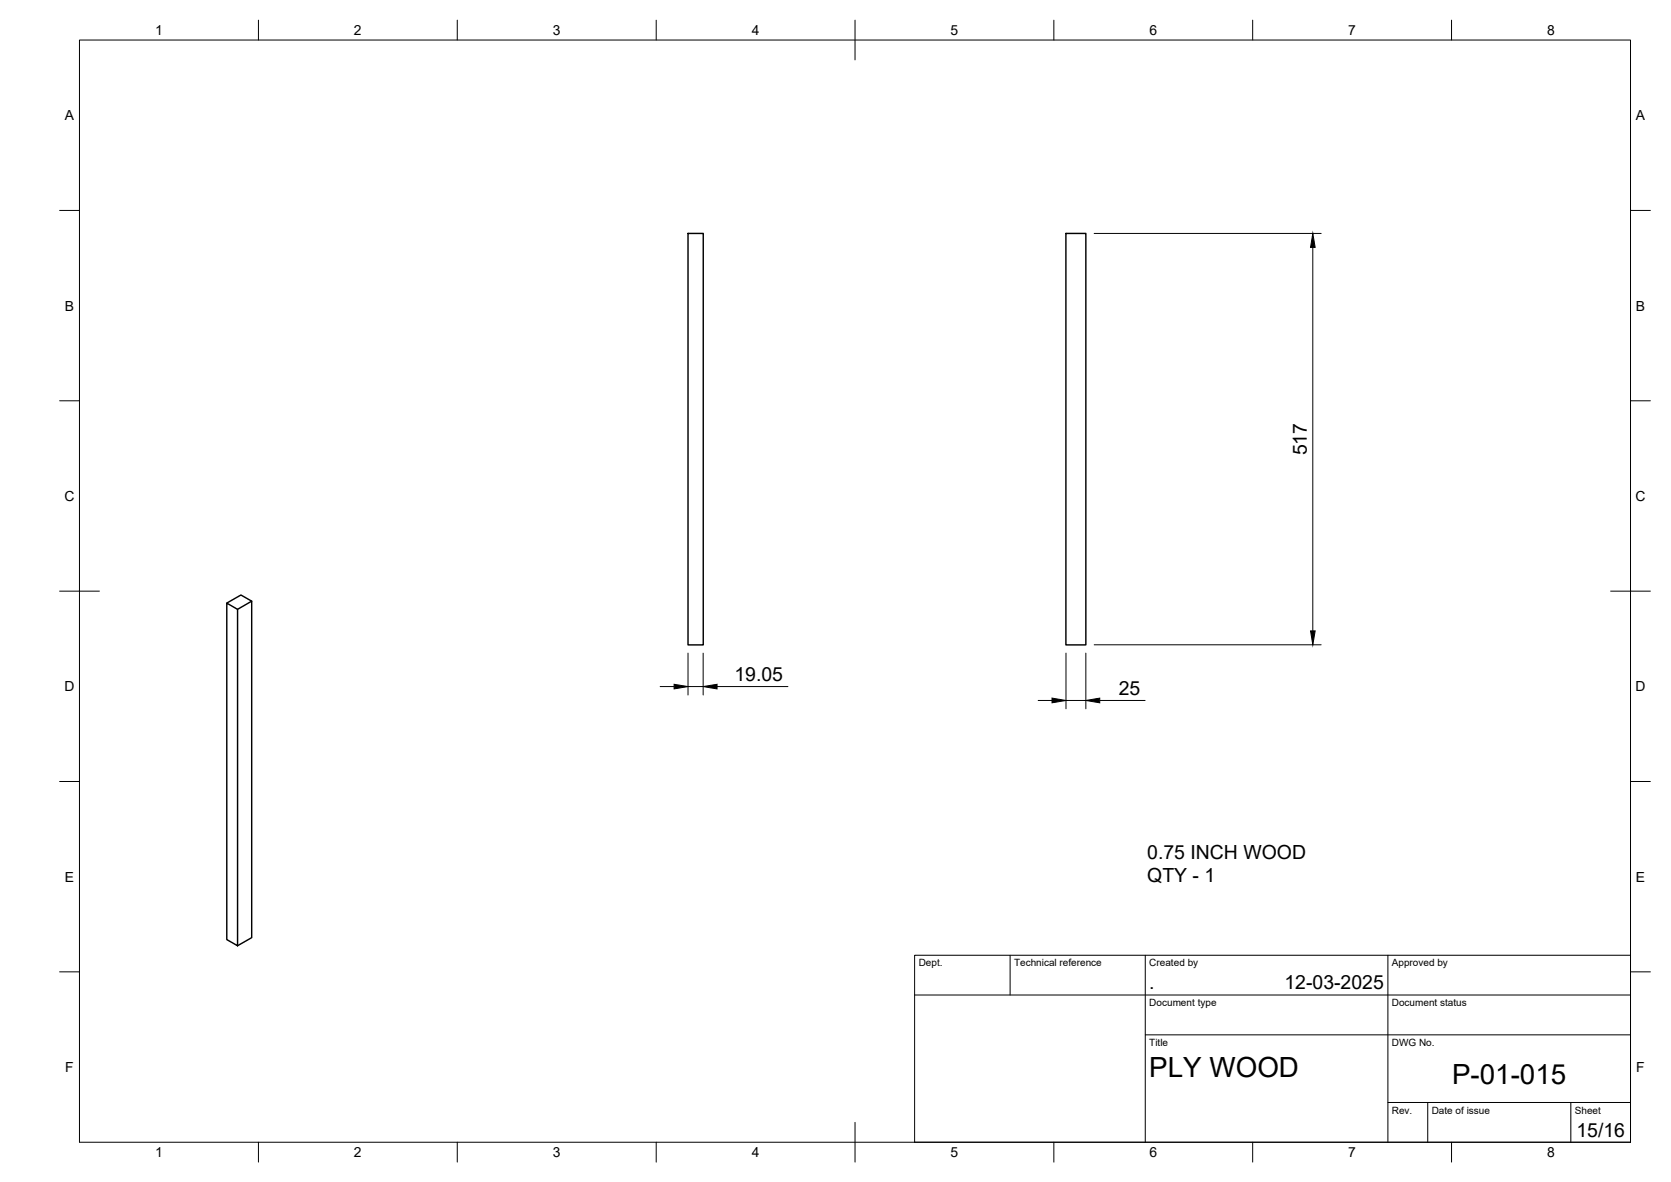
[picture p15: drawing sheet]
<svg xmlns="http://www.w3.org/2000/svg" width="420mm" height="297mm" viewBox="0 0 420 297" stroke-linecap="round" stroke-linejoin="round" font-family="sans-serif">
<defs><g id="words">
<g font-size="7">
<text x="289" y="270.6">PLY WOOD</text>
<text x="365.1" y="272.3">P-01-015</text>
</g>
<g font-size="4.9">
<text x="328.6" y="114.4" transform="rotate(-90 328.6 114.4)">517</text>
<text x="184.7" y="171.1">19.05</text>
<text x="281.3" y="174.6">25</text>
<text x="288.5" y="215.8">0.75 INCH WOOD</text>
<text x="288.5" y="221.7">QTY - 1</text>
<text x="289" y="248.5">.</text>
<text x="323" y="248.5">12-03-2025</text>
<text x="396.4" y="285.7">15/16</text>
</g>
<g font-size="3.5">
<text x="39" y="8.8">1</text>
<text x="89" y="8.8">2</text>
<text x="139" y="8.8">3</text>
<text x="189" y="8.8">4</text>
<text x="239" y="8.8">5</text>
<text x="289" y="8.8">6</text>
<text x="339" y="8.8">7</text>
<text x="389" y="8.8">8</text>
<text x="16.3" y="30.2">A</text>
<text x="411.3" y="30.2">A</text>
<text x="16.3" y="78">B</text>
<text x="411.3" y="78">B</text>
<text x="16.2" y="125.9">C</text>
<text x="411.2" y="125.9">C</text>
<text x="16.2" y="173.7">D</text>
<text x="411.2" y="173.7">D</text>
<text x="16.3" y="221.6">E</text>
<text x="411.3" y="221.6">E</text>
<text x="16.4" y="269.4">F</text>
<text x="411.4" y="269.4">F</text>
<text x="39" y="290.8">1</text>
<text x="89" y="290.8">2</text>
<text x="139" y="290.8">3</text>
<text x="189" y="290.8">4</text>
<text x="239" y="290.8">5</text>
<text x="289" y="290.8">6</text>
<text x="339" y="290.8">7</text>
<text x="389" y="290.8">8</text>
</g>
<g font-size="2.5">
<text x="231" y="242.9">Dept.</text>
<text x="255" y="242.9">Technical reference</text>
<text x="289" y="242.9">Created by</text>
<text x="350" y="242.9">Approved by</text>
<text x="289" y="252.8">Document type</text>
<text x="350" y="252.8">Document status</text>
<text x="289" y="262.9">Title</text>
<text x="350" y="262.9">DWG No.</text>
<text x="350" y="279.9">Rev.</text>
<text x="360" y="279.9">Date of issue</text>
<text x="396" y="279.9">Sheet</text>
</g>
</g></defs>
<!-- layer: Visible -->
<path d="M173 58.7h3.8v103.4h-3.8zM268 58.7h5v103.4h-5zM57 151.6l2.7 1.5v84.6l-2.7-1.6zM57 151.6l3.6-2.1 2.7 1.6v84.5l-3.6 2.1M63.3 151.1l-3.6 2" fill="none" stroke="#000" stroke-width=".36"/>
<!-- layer: BORDER -->
<g fill="none" stroke="#000" stroke-width=".25">
<path d="M20 10.1h390v276.9h-390zM65 5.1v5M115 5.1v5M165 5.1v5M215 5.1v10M265 5.1v5M315 5.1v5M365 5.1v5M15 52.9h5M410 52.9h5M15 100.7h5M410 100.7h5"/>
<path d="M15 148.6h10M405 148.6h10M15 196.4h5M410 196.4h5M15 244.2h5M410 244.2h5M65 287v5M115 287v5M165 287v5M215 282.1v9.9M265 287v5M315 287v5"/>
<path d="M365 287v5"/>
</g>
<!-- layer: TITLEBLOCK -->
<path d="M230 240.1h180v46.9h-180zM230 250h180M254 240.1v9.9M288 240.1v46.9M349 240.1v46.9M288 260.1h122M349 277.1h61M359 277.1v9.9M395 277.1v9.9" fill="none" stroke="#000" stroke-width=".25"/>
<!-- layer: FD_Dimensions -->
<g fill="none" stroke="#000" stroke-width=".25">
<path d="M275.1 58.7h57.1M330.1 62.2v96.3M166 172.5h3.5M173 164.1v10.6M173 172.5h3.8M176.8 164.1v10.6M180.3 172.5h17.8M261 176h3.5M268 164.1v14M268 176h5M273 164.1v14M275.1 162h57.1"/>
<path d="M276.5 176h11.4"/>
</g>
<path d="M330.1 58.7l.6 3.5h-1.2zM329.5 158.5h1.2l-.6 3.5zM169.5 172l3.5 .5-3.5 .6zM176.8 172.5l3.5-.5v1.1zM264.5 175.4l3.5 .6-3.5 .6zM273 176l3.5-.6v1.2z" fill="#000" stroke="#000" stroke-width=".25"/>
<use href="#words"/>
</svg>
